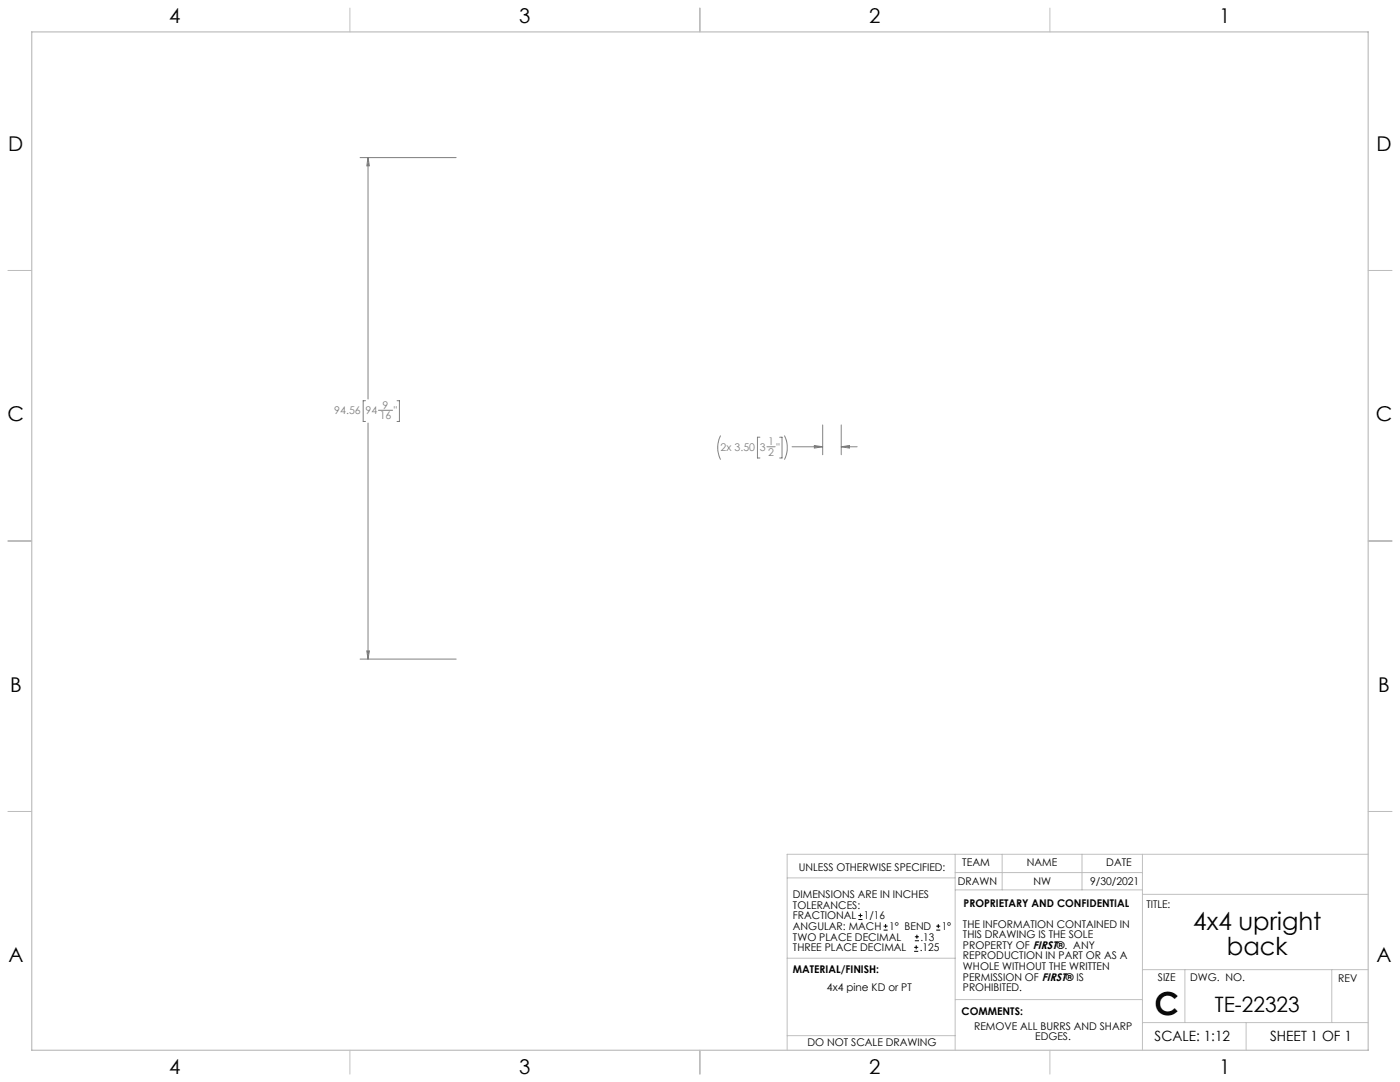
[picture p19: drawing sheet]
<svg xmlns="http://www.w3.org/2000/svg" width="559mm" height="432mm" viewBox="0 0 559 432" stroke-linecap="round" stroke-linejoin="round" font-family="sans-serif">
<defs><g id="words">
<text font-size="12.7" x="460.9" y="405.2">C</text>
<g font-size="9.9">
<text x="476.3" y="371.2">4x4 upright</text>
<text x="489.7" y="381.1">back</text>
</g>
<text font-size="8.5" x="484.9" y="404">TE-22323</text>
<g font-size="8.1">
<text x="67.6" y="9.3">4</text>
<text x="207.3" y="9.3">3</text>
<text x="347" y="9.3">2</text>
<text x="486.7" y="9.3">1</text>
<text x="3.3" y="60.1">D</text>
<text x="549.4" y="60.1">D</text>
<text x="3" y="168">C</text>
<text x="549.1" y="168">C</text>
<text x="4" y="276">B</text>
<text x="550.1" y="276">B</text>
<text x="3.3" y="383.9">A</text>
<text x="549.4" y="383.9">A</text>
<text x="67.6" y="428.4">4</text>
<text x="207.3" y="428.4">3</text>
<text x="347" y="428.4">2</text>
<text x="486.7" y="428.4">1</text>
</g>
<g font-size="5.6">
<text x="460.9" y="415.2">SCALE: 1:12</text>
<text x="507" y="415.2">SHEET 1 OF 1</text>
</g>
<g font-size="4.2" fill="#808080">
<text x="133.4" y="165.4">94.56</text>
<text x="145.9" y="165.4">94</text>
<text x="151.6" y="167.3">16</text>
<text x="152.7" y="163.1">9</text>
<text x="157.2" y="165.4">&quot;</text>
<text x="287.6" y="180">2x 3.50</text>
<text x="303.3" y="180">3</text>
<text x="306.6" y="177.6">1</text>
<text x="309.9" y="180">&quot;</text>
<text x="306.6" y="181.8">2</text>
</g>
<g font-size="4.2">
<text x="318.8" y="347.7">UNLESS OTHERWISE SPECIFIED:</text>
<text x="384.1" y="345.5">TEAM</text>
<text x="409.9" y="345.7">NAME</text>
<text x="441.6" y="345.7">DATE</text>
<text x="382.3" y="353.3">DRAWN</text>
<text x="412.5" y="353.3">NW</text>
<text x="435.1" y="353.3">9/30/2021</text>
<text x="316.5" y="358.5">DIMENSIONS ARE IN INCHES</text>
<text x="316.5" y="362.7">TOLERANCES:</text>
<text x="384.6" y="361.9">PROPRIETARY AND CONFIDENTIAL</text>
<text x="457.6" y="362.3">TITLE:</text>
<text x="316.5" y="371.2">ANGULAR: MACH</text>
<text x="316.5" y="366.9">FRACTIONAL</text>
<text x="344.8" y="366.9">1/16</text>
<text x="354.9" y="371.2">1° BEND</text>
<text x="375.9" y="371.2">1°</text>
<text x="384.4" y="370.2">THE INFORMATION CONTAINED IN</text>
<text x="316.5" y="375.4">TWO PLACE DECIMAL</text>
<text x="367.4" y="375.4">.13</text>
<text x="384.4" y="374.4">THIS DRAWING IS THE SOLE</text>
<text x="316.5" y="379.6">THREE PLACE DECIMAL</text>
<text x="367.1" y="379.6">.125</text>
<text x="384.4" y="378.6">PROPERTY OF FIRST®. ANY</text>
<text x="384.4" y="382.9">REPRODUCTION IN PART OR AS A</text>
<text x="316.5" y="388.4">MATERIAL/FINISH:</text>
<text x="384.4" y="387.1">WHOLE WITHOUT THE WRITTEN</text>
<text x="330.1" y="395.6">4x4 pine KD or PT</text>
<text x="384.4" y="391.3">PERMISSION OF FIRST® IS</text>
<text x="384.4" y="395.6">PROHIBITED.</text>
<text x="462.2" y="391.3">SIZE</text>
<text x="475.1" y="391.3">DWG. NO.</text>
<text x="534.1" y="391.8">REV</text>
<text x="383.8" y="405.1">COMMENTS:</text>
<text x="388.8" y="410.9">REMOVE ALL BURRS AND SHARP</text>
<text x="322.3" y="417.6">DO NOT SCALE DRAWING</text>
<text x="413.2" y="415.2">EDGES.</text>
</g>
</g></defs>
<g fill="none" stroke="#c0c0c0" stroke-width=".4">
<path d="M139.7 3.2v9.5M279.4 3.2v9.5M419.1 3.2v9.5M3.1 107.9h9.6M546.1 107.9h9.5M3.1 215.9h9.6M546.1 215.9h9.5M3.1 323.8h9.6M546.1 323.8h9.5M314.2 350.3h67M381.2 340.9v78.2M381.2 355.1h74.8"/>
<path d="M381.2 348.2h74.8M400 340.9v14.2M431.9 340.9v14.2M456 340.9v78.2M456 356.9h90.1M546.1 340.9h-231.9v78.2M314.2 382.4h67.2M381.2 398.9h74.8M456 387h90.1M472.9 387v21.1M531.6 387v21.1M139.7 419.1v9.6"/>
<path d="M279.4 419.1v9.6M314.2 413.3h67M419.1 419.1v9.6M456 408.1h90.1M497.4 408.1v11"/>
</g>
<path d="M12.7 12.7h533.4v406.4h-533.4z" fill="none" stroke="#c0c0c0" stroke-width=".5"/>
<g fill="none" stroke="#808080" stroke-width=".4">
<path d="M143.7 62.9h38.4M146.9 62.9l.5 3.3h-1zM146.9 62.9v96.3M145.9 159.9h-.9v8.3h.9M158.5 159.9h.9v8.3h-.9M146.9 168.8v94.2M151.1 163.7h5.6M287.6 173.8a10.7 10.7 0 0 0 0 9.6M303.3 174.5h-1v8.3h1M306.1 178.3h3.3M311.2 174.5h.9v8.3h-.9M313.1 173.8a10.7 10.7 0 0 1 0 9.6"/>
<path d="M316.2 178.3h12.2M325 177.8l3.4 .5-3.4 .5zM328.4 169.6v11.9M335.8 178.3l3.3-.5v1zM335.8 178.3h6.3M335.8 169.6v11.9M146.4 259.8h1l-.5 3.2zM143.7 263h38.4"/>
</g>
<path d="M146.9 62.9l.5 3.3h-1zM146.4 259.8h1l-.5 3.2zM335.8 178.3l3.3-.5v1zM325 177.8l3.4 .5-3.4 .5z" fill="#808080"/>
<g fill="none" stroke="#000" stroke-width=".4">
<path d="M342.6 367h1.6M342.6 365.4h1.6M343.4 364.6v1.5M352.7 371.2h1.6M352.7 369.6h1.6M353.5 368.8v1.6M364.9 379.7h1.6M364.9 378.1h1.6M365.2 375.4h1.6M365.2 373.8h1.6M365.7 377.3v1.5M366 373v1.6"/>
<path d="M373.7 371.2h1.6M373.7 369.6h1.6M374.5 368.8v1.6"/>
</g>
<use href="#words"/>
</svg>
